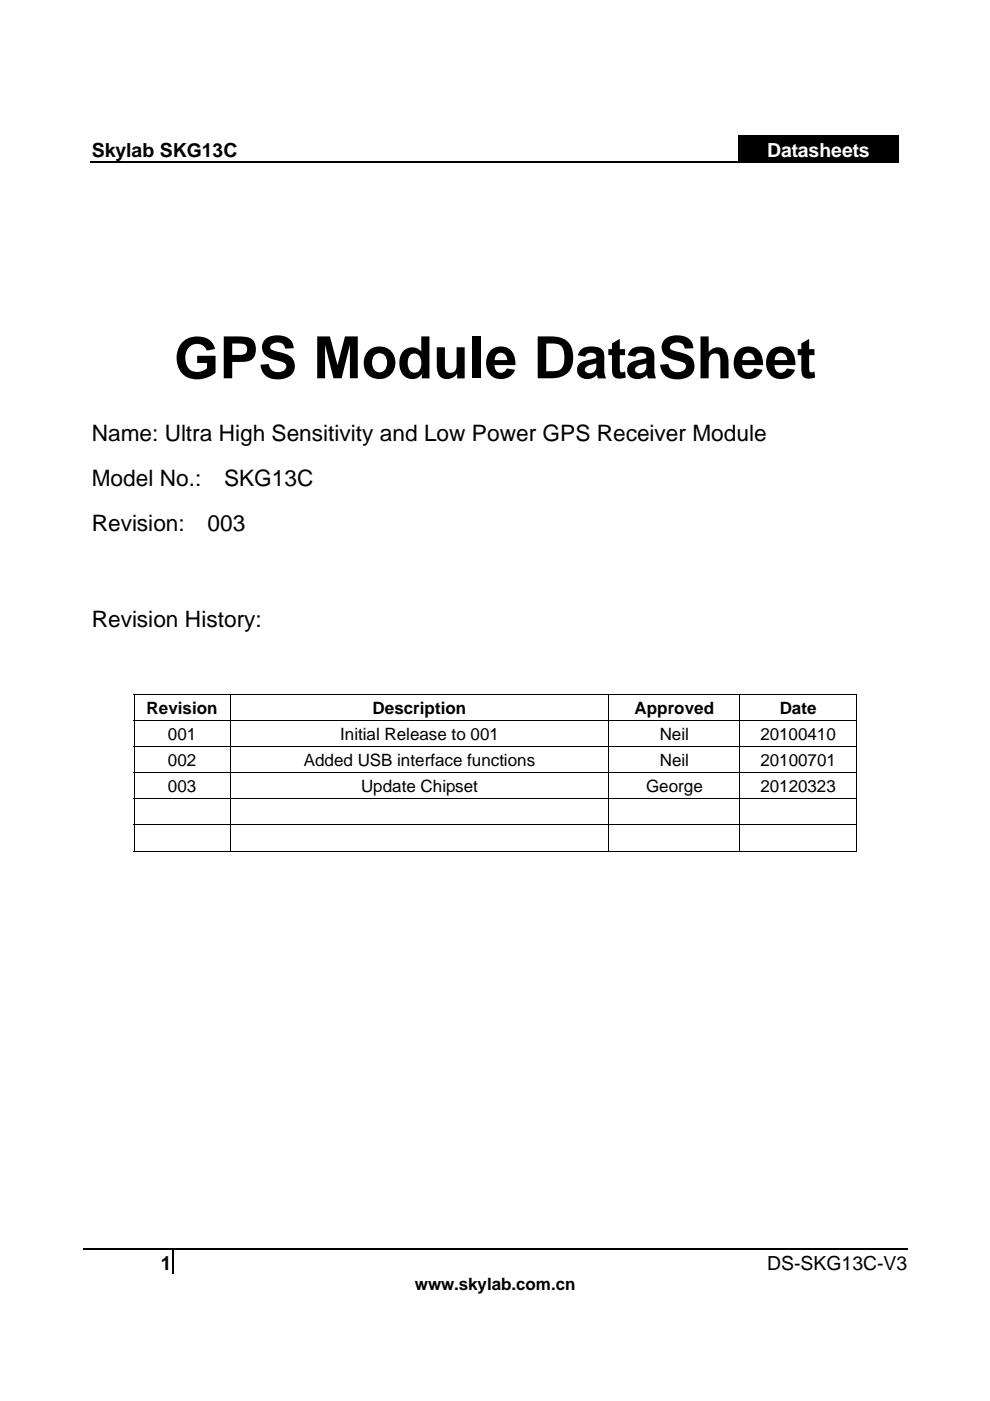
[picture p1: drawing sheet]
<svg xmlns="http://www.w3.org/2000/svg" width="210mm" height="297mm" viewBox="0 0 210 297" stroke-linecap="round" stroke-linejoin="round" font-family="sans-serif">
<defs><g id="words">
<text font-size="12.4" x="36.9" y="80.2">GPS Module DataSheet</text>
<g font-size="4.8">
<text x="19.5" y="93.5">Name: Ultra High Sensitivity and Low Power GPS Receiver Module</text>
<text x="19.5" y="103.1">Model No.:</text>
<text x="47.5" y="103.1">SKG13C</text>
<text x="19.5" y="112.7">Revision:</text>
<text x="44" y="112.7">003</text>
<text x="19.5" y="132.9">Revision History:</text>
</g>
<g font-size="4.1">
<text x="19.5" y="33.2">Skylab SKG13C</text>
<text x="34.1" y="269.2">1</text>
<text x="162.6" y="269.2">DS-SKG13C-V3</text>
</g>
<text font-size="4.1" fill="#fff" x="162.6" y="33.2">Datasheets</text>
<g font-size="3.6">
<text x="31.1" y="151.4">Revision</text>
<text x="79" y="151.4">Description</text>
<text x="134.6" y="151.4">Approved</text>
<text x="165.3" y="151.4">Date</text>
<text x="35.6" y="156.8">001</text>
<text x="72.1" y="156.8">Initial Release to 001</text>
<text x="139.9" y="156.8">Neil</text>
<text x="161.2" y="156.8">20100410</text>
<text x="35.6" y="162.4">002</text>
<text x="35.6" y="167.9">003</text>
<text x="64.4" y="162.4">Added USB interface functions</text>
<text x="76.6" y="167.9">Update Chipset</text>
<text x="137" y="167.9">George</text>
<text x="139.9" y="162.4">Neil</text>
<text x="161.2" y="162.4">20100701</text>
<text x="161.2" y="167.9">20120323</text>
<text x="88" y="273.5">www.skylab.com.cn</text>
</g>
</g></defs>
<path d="M156.5 28.7h34v5.4h-34zM28.3 147.2h.2v.2h-.2zM181.5 147.2h.2v.2h-.2zM181.5 180.4h.2v.1h-.2zM36.4 264.7h.4v.3h-.4z" fill="#000"/>
<path d="M19.2 34.3h171.3M17.6 264.9h18.8M36.6 265v5.1M36.8 264.9h155.6" fill="none" stroke="#000" stroke-width=".34"/>
<g fill="none" stroke="#000" stroke-width=".21">
<path d="M28.3 147.3h153.4M28.3 152.8h153.4M28.3 158.3h153.4M28.4 147.4v5.3M28.4 152.9v5.3M28.4 158.4v5.4M48.8 147.4v5.3M48.8 152.9v5.3M48.8 158.4v5.4M129.1 147.4v5.3M129.1 152.9v5.3M129.1 158.4v5.4"/>
<path d="M156.9 147.4v5.3M156.9 152.9v5.3M156.9 158.4v5.4M181.6 147.4v5.3M181.6 152.9v5.3M181.6 158.4v5.4M28.3 163.9h153.4M28.3 169.4h153.4M28.3 174.9h153.4M28.4 164v5.3M28.4 169.5v5.3M28.4 175v5.5"/>
<path d="M48.8 164v5.3M48.8 169.5v5.3M48.8 175v5.5M129.1 164v5.3M129.1 169.5v5.3M129.1 175v5.5M156.9 164v5.3M156.9 169.5v5.3M156.9 175v5.5M181.6 164v5.3M181.6 169.5v5.3M181.6 175v5.5"/>
<path d="M28.3 180.4h20.4M48.9 180.4h80.1M129.2 180.4h27.6M157 180.4h24.5"/>
</g>
<use href="#words"/>
</svg>
